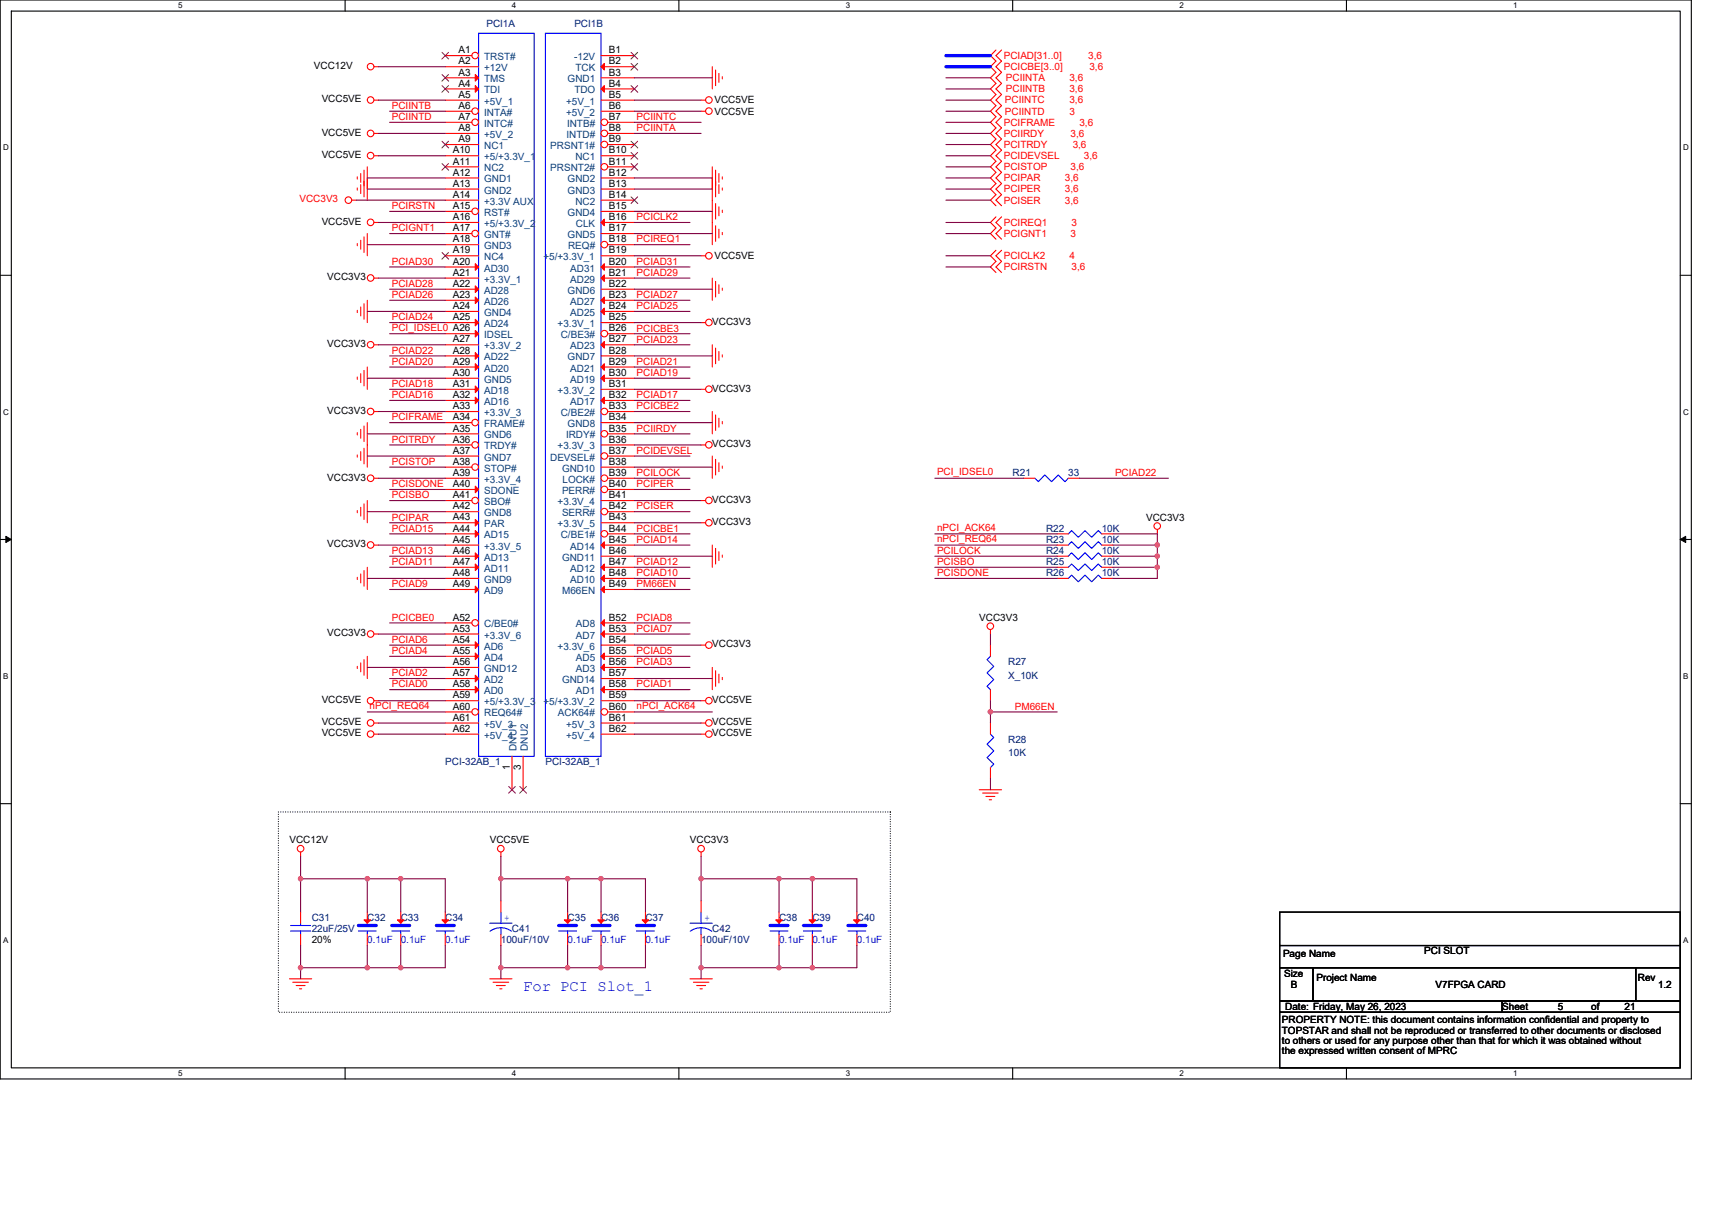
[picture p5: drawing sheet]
<svg xmlns="http://www.w3.org/2000/svg" width="297mm" height="210mm" viewBox="0 0 297 210" stroke-linecap="round" stroke-linejoin="round" font-family="sans-serif">
<defs><g id="words">
<text font-size="2.7" fill="#00f" x="90.8" y="172">For PCI Slot_1</text>
<g font-size="1.7" fill="#000080">
<text x="84.4" y="4.6">PCI1A</text>
<text x="99.6" y="4.6">PCI1B</text>
<text x="175.7" y="82.6">R21</text>
<text x="185.4" y="82.6">33</text>
<text x="181.5" y="94.2">R23</text>
<text x="181.5" y="92.3">R22</text>
<text x="191.2" y="94.2">10K</text>
<text x="191.2" y="92.3">10K</text>
<text x="181.5" y="96.1">R24</text>
<text x="181.5" y="100">R26</text>
<text x="181.5" y="98.1">R25</text>
<text x="191.2" y="96.1">10K</text>
<text x="191.2" y="100">10K</text>
<text x="191.2" y="98.1">10K</text>
<text x="174.9" y="115.4">R27</text>
<text x="174.9" y="117.8">X_10K</text>
<text x="174.9" y="128.9">R28</text>
<text x="174.9" y="131.3">10K</text>
<text x="77.3" y="132.8">PCI-32AB_1</text>
<text x="94.6" y="132.8">PCI-32AB_1</text>
<text x="54.1" y="159.8">C31</text>
<text x="54.1" y="161.8">22uF/25V</text>
<text x="63.7" y="159.8">C32</text>
<text x="69.5" y="159.8">C33</text>
<text x="77.3" y="159.8">C34</text>
<text x="88.8" y="161.8">C41</text>
<text x="98.5" y="159.8">C35</text>
<text x="104.3" y="159.8">C36</text>
<text x="112" y="159.8">C37</text>
<text x="123.6" y="161.8">C42</text>
<text x="135.2" y="159.8">C38</text>
<text x="140.9" y="159.8">C39</text>
<text x="148.7" y="159.8">C40</text>
<text x="86.9" y="163.7">100uF/10V</text>
<text x="121.6" y="163.7">100uF/10V</text>
</g>
<g font-size="1.7">
<text x="54.5" y="12">VCC12V</text>
<text x="79.5" y="9.2">A1</text>
<text x="79.5" y="11.2">A2</text>
<text x="105.6" y="9.2">B1</text>
<text x="105.6" y="11.2">B2</text>
<text x="55.8" y="17.8">VCC5VE</text>
<text x="79.5" y="13.1">A3</text>
<text x="79.5" y="15">A4</text>
<text x="79.5" y="17">A5</text>
<text x="105.6" y="13.1">B3</text>
<text x="105.6" y="17">B5</text>
<text x="105.6" y="15">B4</text>
<text x="124" y="17.9">VCC5VE</text>
<text x="55.8" y="23.5">VCC5VE</text>
<text x="79.5" y="18.9">A6</text>
<text x="79.5" y="20.8">A7</text>
<text x="79.5" y="22.8">A8</text>
<text x="105.6" y="20.8">B7</text>
<text x="105.6" y="18.9">B6</text>
<text x="105.6" y="22.8">B8</text>
<text x="124" y="19.9">VCC5VE</text>
<text x="55.8" y="27.4">VCC5VE</text>
<text x="78.6" y="26.6">A10</text>
<text x="78.6" y="28.6">A11</text>
<text x="79.5" y="24.7">A9</text>
<text x="105.6" y="24.7">B9</text>
<text x="105.6" y="28.6">B11</text>
<text x="105.6" y="26.6">B10</text>
<text x="78.6" y="30.5">A12</text>
<text x="78.6" y="32.4">A13</text>
<text x="78.6" y="34.3">A14</text>
<text x="105.6" y="30.5">B12</text>
<text x="105.6" y="32.4">B13</text>
<text x="105.6" y="34.3">B14</text>
<text x="55.8" y="39">VCC5VE</text>
<text x="78.6" y="36.3">A15</text>
<text x="78.6" y="40.1">A17</text>
<text x="78.6" y="38.2">A16</text>
<text x="105.6" y="38.2">B16</text>
<text x="105.6" y="36.3">B15</text>
<text x="105.6" y="40.1">B17</text>
<text x="78.6" y="45.9">A20</text>
<text x="78.6" y="47.9">A21</text>
<text x="78.6" y="42.1">A18</text>
<text x="78.6" y="44">A19</text>
<text x="105.6" y="44">B19</text>
<text x="105.6" y="42.1">B18</text>
<text x="105.6" y="45.9">B20</text>
<text x="105.6" y="47.9">B21</text>
<text x="124" y="45">VCC5VE</text>
<text x="56.8" y="48.6">VCC3V3</text>
<text x="78.6" y="49.8">A22</text>
<text x="78.6" y="51.7">A23</text>
<text x="78.6" y="53.6">A24</text>
<text x="105.6" y="49.8">B22</text>
<text x="105.6" y="51.7">B23</text>
<text x="105.6" y="53.6">B24</text>
<text x="78.6" y="55.6">A25</text>
<text x="78.6" y="59.4">A27</text>
<text x="105.6" y="57.5">B26</text>
<text x="105.6" y="55.6">B25</text>
<text x="105.6" y="59.4">B27</text>
<text x="123.6" y="56.4">VCC3V3</text>
<text x="56.8" y="60.2">VCC3V3</text>
<text x="78.6" y="61.4">A28</text>
<text x="78.6" y="63.3">A29</text>
<text x="78.6" y="65.2">A30</text>
<text x="105.6" y="61.4">B28</text>
<text x="105.6" y="63.3">B29</text>
<text x="105.6" y="65.2">B30</text>
<text x="56.8" y="71.8">VCC3V3</text>
<text x="78.6" y="69.1">A32</text>
<text x="78.6" y="71">A33</text>
<text x="78.6" y="67.2">A31</text>
<text x="105.6" y="71">B33</text>
<text x="105.6" y="67.2">B31</text>
<text x="105.6" y="69.1">B32</text>
<text x="123.6" y="67.9">VCC3V3</text>
<text x="78.6" y="72.9">A34</text>
<text x="78.6" y="76.8">A36</text>
<text x="78.6" y="74.9">A35</text>
<text x="105.6" y="74.9">B35</text>
<text x="105.6" y="72.9">B34</text>
<text x="105.6" y="76.8">B36</text>
<text x="123.6" y="77.6">VCC3V3</text>
<text x="56.8" y="83.4">VCC3V3</text>
<text x="78.6" y="80.7">A38</text>
<text x="78.6" y="78.7">A37</text>
<text x="78.6" y="82.6">A39</text>
<text x="105.6" y="82.6">B39</text>
<text x="105.6" y="80.7">B38</text>
<text x="105.6" y="78.7">B37</text>
<text x="78.6" y="84.5">A40</text>
<text x="78.6" y="86.5">A41</text>
<text x="78.6" y="88.4">A42</text>
<text x="105.6" y="86.5">B41</text>
<text x="105.6" y="84.5">B40</text>
<text x="105.6" y="88.4">B42</text>
<text x="123.6" y="87.2">VCC3V3</text>
<text x="56.8" y="95">VCC3V3</text>
<text x="78.6" y="90.3">A43</text>
<text x="78.6" y="92.2">A44</text>
<text x="78.6" y="94.2">A45</text>
<text x="105.6" y="92.2">B44</text>
<text x="105.6" y="90.3">B43</text>
<text x="105.6" y="94.2">B45</text>
<text x="123.6" y="91.1">VCC3V3</text>
<text x="198.9" y="90.3">VCC3V3</text>
<text x="78.6" y="96.1">A46</text>
<text x="78.6" y="98">A47</text>
<text x="78.6" y="101.9">A49</text>
<text x="78.6" y="100">A48</text>
<text x="105.6" y="101.9">B49</text>
<text x="105.6" y="98">B47</text>
<text x="105.6" y="100">B48</text>
<text x="105.6" y="96.1">B46</text>
<text x="78.6" y="107.7">A52</text>
<text x="105.6" y="107.7">B52</text>
<text x="169.9" y="107.7">VCC3V3</text>
<text x="56.8" y="110.4">VCC3V3</text>
<text x="78.6" y="111.5">A54</text>
<text x="78.6" y="113.5">A55</text>
<text x="78.6" y="109.6">A53</text>
<text x="105.6" y="109.6">B53</text>
<text x="105.6" y="113.5">B55</text>
<text x="105.6" y="111.5">B54</text>
<text x="123.6" y="112.4">VCC3V3</text>
<text x="78.6" y="117.3">A57</text>
<text x="78.6" y="119.3">A58</text>
<text x="78.6" y="115.4">A56</text>
<text x="105.6" y="115.4">B56</text>
<text x="105.6" y="119.3">B58</text>
<text x="105.6" y="117.3">B57</text>
<text x="55.8" y="125.9">VCC5VE</text>
<text x="55.8" y="122">VCC5VE</text>
<text x="78.6" y="123.1">A60</text>
<text x="78.6" y="121.2">A59</text>
<text x="78.6" y="125.1">A61</text>
<text x="105.6" y="125.1">B61</text>
<text x="105.6" y="123.1">B60</text>
<text x="105.6" y="121.2">B59</text>
<text x="123.6" y="125.9">VCC5VE</text>
<text x="123.6" y="122">VCC5VE</text>
<text x="55.8" y="127.8">VCC5VE</text>
<text x="78.6" y="127">A62</text>
<text x="105.6" y="127">B62</text>
<text x="123.6" y="127.8">VCC5VE</text>
<text x="88.4" y="133.6" transform="rotate(-90 88.4 133.6)">1</text>
<text x="90.4" y="133.6" transform="rotate(-90 90.4 133.6)">3</text>
<text x="50.2" y="146.3">VCC12V</text>
<text x="85" y="146.3">VCC5VE</text>
<text x="119.7" y="146.3">VCC3V3</text>
<text x="54.1" y="163.7">20%</text>
<text x="222.6" y="166">Page Name</text>
<text x="247.1" y="165.6">PCI SLOT</text>
<text x="222.8" y="169.5">Size</text>
<text x="224" y="171.4">B</text>
<text x="228.4" y="170.3">Project Name</text>
<text x="249.1" y="171.4">V7FPGA CARD</text>
<text x="284.2" y="170.3">Rev</text>
<text x="287.7" y="171.4">1.2</text>
<text x="222.4" y="177.6">PROPERTY NOTE: this document contains information confidential and property to</text>
<text x="222.4" y="179.4">TOPSTAR and shall not be reproduced or transferred to other documents or disclosed</text>
<text x="223" y="175.3">Date: Friday, May 26, 2023</text>
<text x="260.6" y="175.3">Sheet</text>
<text x="270.3" y="175.3">5</text>
<text x="276.1" y="175.3">of</text>
<text x="281.9" y="175.3">21</text>
<text x="222.4" y="181.2">to others or used for any purpose other than that for which it was obtained without</text>
<text x="222.4" y="183">the expressed written consent of MPRC</text>
</g>
<g font-size="1.7" fill="#004080">
<text x="84" y="10.4">TRST#</text>
<text x="99.6" y="10.4">-12V</text>
<text x="84" y="14.3">TMS</text>
<text x="84" y="16.2">TDI</text>
<text x="84" y="12.4">+12V</text>
<text x="98.5" y="14.3">GND1</text>
<text x="99.6" y="16.2">TDO</text>
<text x="99.8" y="12.4">TCK</text>
<text x="84" y="20.1">INTA#</text>
<text x="84" y="22">INTC#</text>
<text x="84" y="18.2">+5V_1</text>
<text x="84" y="23.9">+5V_2</text>
<text x="98.2" y="18.2">+5V_1</text>
<text x="98.2" y="20.1">+5V_2</text>
<text x="98.3" y="23.9">INTD#</text>
<text x="98.4" y="22">INTB#</text>
<text x="84" y="25.9">NC1</text>
<text x="84" y="27.8">+5/+3.3V_1</text>
<text x="84" y="29.7">NC2</text>
<text x="95.5" y="25.9">PRSNT1#</text>
<text x="95.5" y="29.7">PRSNT2#</text>
<text x="99.8" y="27.8">NC1</text>
<text x="84" y="31.7">GND1</text>
<text x="84" y="33.6">GND2</text>
<text x="84" y="35.5">+3.3V AUX</text>
<text x="98.5" y="31.7">GND2</text>
<text x="98.5" y="33.6">GND3</text>
<text x="99.8" y="35.5">NC2</text>
<text x="84" y="37.5">RST#</text>
<text x="84" y="41.3">GNT#</text>
<text x="84" y="39.4">+5/+3.3V_2</text>
<text x="98.5" y="37.5">GND4</text>
<text x="98.5" y="41.3">GND5</text>
<text x="99.9" y="39.4">CLK</text>
<text x="84" y="47.1">AD30</text>
<text x="84" y="43.2">GND3</text>
<text x="84" y="45.2">NC4</text>
<text x="94.3" y="45.2">+5/+3.3V_1</text>
<text x="98.6" y="43.2">REQ#</text>
<text x="99" y="47.1">AD31</text>
<text x="84" y="51">AD28</text>
<text x="84" y="52.9">AD26</text>
<text x="84" y="49">+3.3V_1</text>
<text x="98.5" y="51">GND6</text>
<text x="99" y="49">AD29</text>
<text x="99" y="52.9">AD27</text>
<text x="84" y="56.8">AD24</text>
<text x="84" y="58.7">IDSEL</text>
<text x="84" y="54.8">GND4</text>
<text x="96.7" y="56.8">+3.3V_1</text>
<text x="97.3" y="58.7">C/BE3#</text>
<text x="99" y="54.8">AD25</text>
<text x="84" y="62.5">AD22</text>
<text x="84" y="64.5">AD20</text>
<text x="84" y="60.6">+3.3V_2</text>
<text x="98.5" y="62.5">GND7</text>
<text x="99" y="60.6">AD23</text>
<text x="99" y="64.5">AD21</text>
<text x="84" y="70.3">AD16</text>
<text x="84" y="68.3">AD18</text>
<text x="84" y="66.4">GND5</text>
<text x="96.7" y="68.3">+3.3V_2</text>
<text x="99" y="66.4">AD19</text>
<text x="99" y="70.3">AD17</text>
<text x="84" y="74.1">FRAME#</text>
<text x="84" y="78">TRDY#</text>
<text x="84" y="72.2">+3.3V_3</text>
<text x="84" y="76.1">GND6</text>
<text x="96.7" y="78">+3.3V_3</text>
<text x="97.3" y="72.2">C/BE2#</text>
<text x="98.2" y="76.1">IRDY#</text>
<text x="98.5" y="74.1">GND8</text>
<text x="84" y="81.9">STOP#</text>
<text x="84" y="79.9">GND7</text>
<text x="84" y="83.8">+3.3V_4</text>
<text x="95.5" y="79.9">DEVSEL#</text>
<text x="97.5" y="81.9">GND10</text>
<text x="97.6" y="83.8">LOCK#</text>
<text x="84" y="85.7">SDONE</text>
<text x="84" y="87.7">SBO#</text>
<text x="84" y="89.6">GND8</text>
<text x="96.7" y="87.7">+3.3V_4</text>
<text x="97.5" y="85.7">PERR#</text>
<text x="97.5" y="89.6">SERR#</text>
<text x="84" y="91.5">PAR</text>
<text x="84" y="93.4">AD15</text>
<text x="84" y="95.4">+3.3V_5</text>
<text x="96.7" y="91.5">+3.3V_5</text>
<text x="97.3" y="93.4">C/BE1#</text>
<text x="99" y="95.4">AD14</text>
<text x="84" y="97.3">AD13</text>
<text x="84" y="99.2">AD11</text>
<text x="84" y="101.2">GND9</text>
<text x="97.5" y="97.3">GND11</text>
<text x="99" y="99.2">AD12</text>
<text x="99" y="101.2">AD10</text>
<text x="84" y="103.1">AD9</text>
<text x="97.5" y="103.1">M66EN</text>
<text x="84" y="108.9">C/BE0#</text>
<text x="84" y="112.7">AD6</text>
<text x="84" y="110.8">+3.3V_6</text>
<text x="96.7" y="112.7">+3.3V_6</text>
<text x="99.9" y="108.9">AD8</text>
<text x="99.9" y="110.8">AD7</text>
<text x="84" y="114.7">AD4</text>
<text x="84" y="118.5">AD2</text>
<text x="84" y="116.6">GND12</text>
<text x="97.5" y="118.5">GND14</text>
<text x="99.9" y="114.7">AD5</text>
<text x="99.9" y="116.6">AD3</text>
<text x="84" y="120.5">AD0</text>
<text x="84" y="124.3">REQ64#</text>
<text x="84" y="122.4">+5/+3.3V_3</text>
<text x="94.3" y="122.4">+5/+3.3V_2</text>
<text x="96.8" y="124.3">ACK64#</text>
<text x="99.9" y="120.5">AD1</text>
<text x="84" y="126.3">+5V_3</text>
<text x="84" y="128.2">+5V_4</text>
<text x="89.6" y="130.3" transform="rotate(-90 89.6 130.3)">DNU1</text>
<text x="91.6" y="130.3" transform="rotate(-90 91.6 130.3)">DNU2</text>
<text x="98.2" y="126.3">+5V_3</text>
<text x="98.2" y="128.2">+5V_4</text>
</g>
<g font-size="1.7" fill="#f00">
<text x="174.2" y="10.2">PCIAD[31..0]</text>
<text x="188.8" y="10.2">3,6</text>
<text x="174.2" y="12.1">PCICBE[3..0]</text>
<text x="174.3" y="17.9">PCIINTC</text>
<text x="174.5" y="16">PCIINTB</text>
<text x="174.5" y="14.1">PCIINTA</text>
<text x="185.5" y="17.9">3,6</text>
<text x="185.5" y="16">3,6</text>
<text x="185.5" y="14.1">3,6</text>
<text x="189" y="12.1">3,6</text>
<text x="68" y="20.8">PCIINTD</text>
<text x="68" y="18.9">PCIINTB</text>
<text x="110.4" y="20.8">PCIINTC</text>
<text x="110.4" y="22.8">PCIINTA</text>
<text x="174.2" y="23.7">PCIIRDY</text>
<text x="174.2" y="21.8">PCIFRAME</text>
<text x="174.3" y="19.9">PCIINTD</text>
<text x="185.5" y="19.9">3</text>
<text x="185.7" y="23.7">3,6</text>
<text x="187.3" y="21.8">3,6</text>
<text x="174.2" y="25.7">PCITRDY</text>
<text x="174.2" y="27.6">PCIDEVSEL</text>
<text x="174.2" y="29.5">PCISTOP</text>
<text x="185.7" y="29.5">3,6</text>
<text x="186.1" y="25.7">3,6</text>
<text x="188.1" y="27.6">3,6</text>
<text x="52" y="35.1">VCC3V3</text>
<text x="174.2" y="31.5">PCIPAR</text>
<text x="174.2" y="33.4">PCIPER</text>
<text x="174.2" y="35.3">PCISER</text>
<text x="184.8" y="31.5">3,6</text>
<text x="184.8" y="33.4">3,6</text>
<text x="184.8" y="35.3">3,6</text>
<text x="68" y="36.3">PCIRSTN</text>
<text x="68" y="40.2">PCIGNT1</text>
<text x="110.4" y="38.2">PCICLK2</text>
<text x="174.2" y="39.2">PCIREQ1</text>
<text x="174.2" y="41.1">PCIGNT1</text>
<text x="185.7" y="41.1">3</text>
<text x="185.9" y="39.2">3</text>
<text x="68" y="46">PCIAD30</text>
<text x="110.4" y="42.1">PCIREQ1</text>
<text x="110.4" y="46">PCIAD31</text>
<text x="110.4" y="47.9">PCIAD29</text>
<text x="174.2" y="45">PCICLK2</text>
<text x="174.2" y="46.9">PCIRSTN</text>
<text x="185.5" y="45">4</text>
<text x="185.9" y="46.9">3,6</text>
<text x="68" y="49.8">PCIAD28</text>
<text x="68" y="51.7">PCIAD26</text>
<text x="110.4" y="51.7">PCIAD27</text>
<text x="110.4" y="53.7">PCIAD25</text>
<text x="68" y="55.6">PCIAD24</text>
<text x="68" y="57.4">PCI_IDSEL0 A26</text>
<text x="110.4" y="57.5">PCICBE3</text>
<text x="110.4" y="59.5">PCIAD23</text>
<text x="68" y="61.4">PCIAD22</text>
<text x="68" y="63.3">PCIAD20</text>
<text x="110.4" y="65.3">PCIAD19</text>
<text x="110.4" y="63.3">PCIAD21</text>
<text x="68" y="67.2">PCIAD18</text>
<text x="68" y="69.1">PCIAD16</text>
<text x="110.4" y="69.1">PCIAD17</text>
<text x="110.4" y="71">PCICBE2</text>
<text x="68" y="76.8">PCITRDY</text>
<text x="68" y="73">PCIFRAME</text>
<text x="110.4" y="74.9">PCIIRDY</text>
<text x="68" y="80.7">PCISTOP</text>
<text x="110.4" y="78.8">PCIDEVSEL</text>
<text x="110.4" y="82.6">PCILOCK</text>
<text x="162.6" y="82.5">PCI_IDSEL0</text>
<text x="193.5" y="82.6">PCIAD22</text>
<text x="68" y="84.6">PCISDONE</text>
<text x="68" y="86.5">PCISBO</text>
<text x="110.4" y="84.6">PCIPER</text>
<text x="110.4" y="88.4">PCISER</text>
<text x="68" y="90.3">PCIPAR</text>
<text x="68" y="92.3">PCIAD15</text>
<text x="110.4" y="94.2">PCIAD14</text>
<text x="110.4" y="92.3">PCICBE1</text>
<text x="162.6" y="94.1">nPCI_REQ64</text>
<text x="162.6" y="92.2">nPCI_ACK64</text>
<text x="68" y="98.1">PCIAD11</text>
<text x="68" y="101.9">PCIAD9</text>
<text x="68" y="96.1">PCIAD13</text>
<text x="110.4" y="98.1">PCIAD12</text>
<text x="110.4" y="100">PCIAD10</text>
<text x="110.4" y="101.9">PM66EN</text>
<text x="162.6" y="96.1">PCILOCK</text>
<text x="162.6" y="98.1">PCISBO</text>
<text x="162.6" y="100">PCISDONE</text>
<text x="68" y="107.7">PCICBE0</text>
<text x="110.4" y="107.7">PCIAD8</text>
<text x="68" y="111.6">PCIAD6</text>
<text x="68" y="113.5">PCIAD4</text>
<text x="110.4" y="109.6">PCIAD7</text>
<text x="110.4" y="113.5">PCIAD5</text>
<text x="68" y="117.4">PCIAD2</text>
<text x="68" y="119.3">PCIAD0</text>
<text x="110.4" y="115.4">PCIAD3</text>
<text x="110.4" y="119.3">PCIAD1</text>
<text x="64.1" y="123.1">nPCI_REQ64</text>
<text x="110.4" y="123.1">nPCI_ACK64</text>
<text x="176.1" y="123.2">PM66EN</text>
</g>
<g font-size="1.7" fill="#00f">
<text x="87.5" y="159.9">+</text>
<text x="122.2" y="159.9">+</text>
<text x="63.7" y="163.7">0.1uF</text>
<text x="69.5" y="163.7">0.1uF</text>
<text x="77.3" y="163.7">0.1uF</text>
<text x="98.5" y="163.7">0.1uF</text>
<text x="104.3" y="163.7">0.1uF</text>
<text x="112" y="163.7">0.1uF</text>
<text x="135.2" y="163.7">0.1uF</text>
<text x="140.9" y="163.7">0.1uF</text>
<text x="148.7" y="163.7">0.1uF</text>
</g>
<g font-size="1.4">
<text x="30.9" y="1.5">5</text>
<text x="88.8" y="1.5">4</text>
<text x="146.7" y="1.5">3</text>
<text x="204.7" y="1.5">2</text>
<text x="262.6" y="1.5">1</text>
<text x=".5" y="26.1">D</text>
<text x="292" y="26.1">D</text>
<text x=".5" y="71.9">C</text>
<text x="292" y="71.9">C</text>
<text x=".5" y="117.8">B</text>
<text x="292" y="117.8">B</text>
<text x=".5" y="163.6">A</text>
<text x="292" y="163.6">A</text>
<text x="30.9" y="186.8">5</text>
<text x="88.8" y="186.8">4</text>
<text x="146.7" y="186.8">3</text>
<text x="204.7" y="186.8">2</text>
<text x="262.6" y="186.8">1</text>
</g>
</g></defs>
<path d="M0 0h293.5v187.2h-293.5zM2 1.9h289.5v183.4h-289.5z" fill="none" stroke="#000" stroke-width=".19"/>
<g fill="#fff">
<path d="M30.9 .2h.8v1.6h-.8z"/>
<path d="M30.9 185.5h.8v1.6h-.8z"/>
</g>
<path d="M59.9 0v1.9M59.9 185.3v1.9" fill="none" stroke="#000" stroke-width=".19"/>
<g fill="#fff">
<path d="M88.8 .2h.8v1.6h-.8z"/>
<path d="M88.8 185.5h.8v1.6h-.8z"/>
</g>
<path d="M117.8 0v1.9M117.8 185.3v1.9" fill="none" stroke="#000" stroke-width=".19"/>
<g fill="#fff">
<path d="M146.7 .2h.8v1.6h-.8z"/>
<path d="M146.7 185.5h.8v1.6h-.8z"/>
</g>
<path d="M175.7 0v1.9M175.7 185.3v1.9" fill="none" stroke="#000" stroke-width=".19"/>
<g fill="#fff">
<path d="M204.7 .2h.7v1.6h-.7z"/>
<path d="M204.7 185.5h.7v1.6h-.7z"/>
</g>
<path d="M233.6 0v1.9M233.6 185.3v1.9" fill="none" stroke="#000" stroke-width=".19"/>
<g fill="#fff">
<path d="M262.6 .2h.7v1.6h-.7z"/>
<path d="M262.6 185.5h.7v1.6h-.7z"/>
<path d="M.5 24.8h1v1.6h-1z"/>
<path d="M292 24.8h1v1.6h-1z"/>
<path d="M.5 70.7h1v1.5h-1z"/>
<path d="M292 70.7h1v1.5h-1z"/>
</g>
<path d="M0 47.8h2M291.5 47.8h2" fill="none" stroke="#000" stroke-width=".19"/>
<g fill="#fff">
<path d="M.5 116.5h.9v1.6h-.9z"/>
<path d="M292 116.5h.9v1.6h-.9z"/>
</g>
<path d="M0 93.6h2M291.5 93.6h2" fill="none" stroke="#000" stroke-width=".19"/>
<path d="M1 93.1l1 .5-1 .5zM291.5 93.6l1-.5v1z" fill="#000" stroke="#000" stroke-width=".17"/>
<g fill="#fff">
<path d="M.5 162.4h.9v1.5h-.9z"/>
<path d="M292 162.4h.9v1.5h-.9z"/>
</g>
<path d="M0 139.5h2M291.5 139.5h2M222 158.3h69.5v5.8h-69.5zM222 164.1h69.5v3.8h-69.5zM222 175.7h69.5v9.6h-69.5zM222 167.9h5.8v5.8h-5.8zM222 173.7h38.6v2h-38.6zM227.8 167.9h56v5.8h-56zM260.6 173.7h30.9v2h-30.9zM283.8 167.9h7.7v5.8h-7.7z" fill="none" stroke="#000" stroke-width=".19"/>
<path d="M48.3 140.9h106.2v34.8h-106.2z" fill="none" stroke="#000" stroke-width=".19" stroke-dasharray="0 .4"/>
<g fill="none" stroke="#f00" stroke-width=".19">
<path d="M64.9 11.6h.8M64.9 17.4h.8M121.6 17.4h.8M121.6 19.3h.8M123.6 11.6v3.8M124.2 12.1v2.8M124.7 12.7v1.6M125.3 13.3v.4M172.8 8.7l-1 1 1 .9-1 1 1 1-1 .9 1 1-1 .9 1 1-1 1 1 .9-1 1 1 1-1 .9 1 1-1 1 1 .9-1 1 1 1-1 .9 1 1-1 1 1 .9-1 1 1 1-1 .9 1 1-1 .9 1 1M173.8 8.7l-1 1 1 .9-1 1 1 1-1 .9 1 1-1 .9 1 1-1 1 1 .9-1 1 1 1-1 .9 1 1-1 1 1 .9-1 1 1 1-1 .9 1 1-1 1 1 .9-1 1 1 1-1 .9 1 1-1 .9 1 1M61 34.7h.8M62 32.6v.4"/>
<path d="M62 30.7v.4M62.6 32v1.6M62.6 30.1v1.5M63.2 31.5v2.7M63.2 29.5v2.7M63.7 30.9v3.8M63.7 29v3.8M64.9 27h.8M64.9 38.6h.8M64.9 23.2h.8M123.6 30.9v11.6M123.6 29v3.8"/>
<path d="M124.2 31.5v2.7M124.2 39.2v2.7M124.2 29.5v2.7M124.2 35.3v2.7M124.7 32v1.6M124.7 39.8v1.5M124.7 30.1v1.5M124.7 35.9v1.5M125.3 32.6v.4M125.3 30.7v.4M125.3 36.5v.4M172.8 37.6l-1 1 1 1-1 .9 1 1"/>
<path d="M173.8 37.6l-1 1 1 1-1 .9 1 1M62 42.3v.4M62 53.8v.5M62.6 41.7v1.5M62.6 53.3v1.5M63.2 41.1v2.7M63.2 52.7v2.7M63.7 40.5v3.9M63.7 52.1v3.9M64.9 48.3h.8M64.9 59.8h.8M77.3 46.3h5.7"/>
<path d="M121.6 56h.8M121.6 44.4h.8M123.6 48.3v3.8M123.6 59.8v3.9M124.2 48.8v2.7M124.7 49.4v1.5M125.3 40.3v.4M125.3 50v.4M172.8 43.4l-1 1 1 1-1 .9 1 1M173.8 43.4l-1 1 1 1-1 .9 1 1M62 79v.3M62 75.1v.4"/>
<path d="M62 65.4v.4M62.6 78.4v1.5M62.6 74.5v1.6M62.6 64.9v1.5M63.2 77.8v2.7M63.2 73.9v2.7M63.2 64.3v2.7M63.7 73.3v7.8M63.7 63.7v3.9M64.9 71.4h.8M77.3 69.5h5.7M121.6 77.2h.8"/>
<path d="M121.6 67.6h.8M123.6 71.4v3.9M123.6 79.1v3.9M124.2 72v2.7M124.2 79.7v2.7M124.2 60.4v2.7M124.7 72.6v1.5M124.7 61v1.5M125.3 73.2v.4M125.3 61.6v.4M62 88.6v.4M62.6 88v1.6"/>
<path d="M62.6 99.6v1.6M63.2 87.4v2.7M63.2 99v2.7M63.7 86.9v3.8M63.7 98.4v3.9M64.9 83h.8M64.9 94.6h.8M121.6 90.7h.8M121.6 86.9h.8M123.6 94.6v3.8M124.2 95.2v2.7M124.7 80.3v1.6"/>
<path d="M124.7 95.7v1.6M125.3 80.9v.4M125.3 96.3v.4M177.6 83h2M183.4 94.6h2M185.4 83h1.9M191.2 94.6h1.9M200.8 91.9v.7M62 115.6v.4M62 100.2v.4M62.6 115v1.6M63.2 114.5v2.7"/>
<path d="M63.7 113.9v3.9M64.9 110h.8M121.6 112h.8M123.6 115.8v3.9M124.2 116.4v2.7M124.7 117v1.5M125.3 117.6v.3M171.8 109.3v.7M64.9 121.6h.8M64.9 127.4h.8M64.9 125.5h.8M121.6 127.4h.8"/>
<path d="M121.6 121.6h.8M121.6 125.5h.8M169.9 137.1h3.9M170.5 137.6h2.7M171.1 138.2h1.5M171.6 138.8h.4M52.2 147.9v.7M69.5 158.3v1.9M86.9 147.9v.7M121.6 147.9v.7M135.2 158.3v1.9M148.7 158.3v1.9"/>
<path d="M50.2 169.9h3.9M50.8 170.5h2.7M51.4 171h1.5M52 171.6h.3M69.5 162.2v1.9M85 169.9h3.8M85.6 170.5h2.7M86.1 171h1.6M86.7 171.6h.4M119.7 169.9h3.9M120.3 170.5h2.7M120.9 171h1.5"/>
<path d="M121.5 171.6h.4M135.2 162.2v1.9M148.7 162.2v1.9"/>
<circle cx="64.3" cy="17.4" r=".57"/>
<circle cx="64.3" cy="11.6" r=".57"/>
<circle cx="123" cy="17.4" r=".57"/>
<circle cx="123" cy="19.3" r=".57"/>
<circle cx="60.4" cy="34.7" r=".57"/>
<circle cx="64.3" cy="27" r=".57"/>
<circle cx="64.3" cy="38.6" r=".57"/>
<circle cx="64.3" cy="23.2" r=".57"/>
<circle cx="64.3" cy="48.2" r=".57"/>
<circle cx="64.3" cy="59.8" r=".57"/>
<circle cx="123" cy="56" r=".57"/>
<circle cx="123" cy="44.4" r=".57"/>
<circle cx="64.3" cy="71.4" r=".57"/>
<circle cx="123" cy="77.2" r=".57"/>
<circle cx="123" cy="67.5" r=".57"/>
<circle cx="64.3" cy="83" r=".57"/>
<circle cx="64.3" cy="94.6" r=".57"/>
<circle cx="123" cy="90.7" r=".57"/>
<circle cx="123" cy="86.8" r=".57"/>
<circle cx="200.8" cy="91.3" r=".57"/>
<circle cx="64.3" cy="110" r=".57"/>
<circle cx="123" cy="111.9" r=".57"/>
<circle cx="171.8" cy="108.7" r=".57"/>
<circle cx="64.3" cy="121.6" r=".57"/>
<circle cx="64.3" cy="125.5" r=".57"/>
<circle cx="64.3" cy="127.4" r=".57"/>
<circle cx="123" cy="121.6" r=".57"/>
<circle cx="123" cy="125.5" r=".57"/>
<circle cx="123" cy="127.4" r=".57"/>
<circle cx="52.2" cy="147.3" r=".57"/>
<circle cx="86.9" cy="147.3" r=".57"/>
<circle cx="121.6" cy="147.3" r=".57"/>
</g>
<path d="M83 5.8h9.7v125.5h-9.7zM179.6 83l.5 .6 1.2-1.2 1.2 1.2 1.1-1.2 1.2 1.2 .6-.6M185.4 94.6l.5-.6 1.2 1.2 1.2-1.2 1.1 1.2 1.2-1.2 .6 .6M68 161.6h3.1M69.5 160.2v.4M69.5 161.6v.6M133.6 161.6h3.1M135.2 160.2v.4M135.2 161.6v.6M147.1 161.6h3.1M148.7 160.2v.4M148.7 161.6v.6" fill="none" stroke="#00f" stroke-width=".19"/>
<path d="M68 160.6h3.1M133.6 160.6h3.1M147.1 160.6h3.1" fill="none" stroke="#00f" stroke-width=".57"/>
<g fill="#f00" stroke="#f00" stroke-width=".19">
<path d="M148.1 159.6h1.1l-.5 .6z"/>
<path d="M69 159.6h1.1l-.6 .6z"/>
<path d="M134.6 159.6h1.1l-.5 .6z"/>
<path d="M82.5 68.9l.5 .6-.5 .6z"/>
<path d="M82.5 45.8l.5 .5-.5 .6z"/>
</g>
<circle cx="82.4" cy="73.3" r=".57" fill="#fff" stroke="#f00" stroke-width=".19"/>
<path d="M77.3 25.1h5.7M77.3 73.3h4.6" fill="none" stroke="#f00" stroke-width=".19"/>
<path d="M76.7 24.5l1.1 1.2M77.8 24.5l-1.1 1.2" fill="none" stroke="#804000" stroke-width=".17"/>
<circle cx="82.4" cy="77.2" r=".57" fill="#fff" stroke="#f00" stroke-width=".19"/>
<path d="M77.3 50.2h5.7M77.3 77.2h4.6" fill="none" stroke="#f00" stroke-width=".19"/>
<path d="M82.5 49.6l.5 .6-.5 .6z" fill="#f00" stroke="#f00" stroke-width=".19"/>
<circle cx="82.4" cy="81.1" r=".57" fill="#fff" stroke="#f00" stroke-width=".19"/>
<path d="M77.3 81.1h4.6" fill="none" stroke="#f00" stroke-width=".19"/>
<circle cx="82.4" cy="9.6" r=".57" fill="#fff" stroke="#f00" stroke-width=".19"/>
<path d="M77.3 9.7h4.6M77.3 52.1h5.7M77.3 84.9h5.7" fill="none" stroke="#f00" stroke-width=".19"/>
<path d="M76.7 9.1l1.1 1.1M77.8 9.1l-1.1 1.1" fill="none" stroke="#804000" stroke-width=".17"/>
<g fill="#f00" stroke="#f00" stroke-width=".19">
<path d="M82.5 84.4l.5 .5-.5 .6z"/>
<path d="M82.5 51.5l.5 .6-.5 .6z"/>
</g>
<circle cx="82.4" cy="86.9" r=".57" fill="#fff" stroke="#f00" stroke-width=".19"/>
<g fill="none" stroke="#f00" stroke-width=".19">
<path d="M77.3 13.5h5.7M77.3 27h5.7M77.3 29h5.7M77.3 56h5.7M77.3 57.9h5.7M77.3 71.4h5.7M77.3 75.3h5.7M77.3 61.8h5.7M77.3 79.1h5.7M77.3 86.9h4.6M77.3 90.7h5.7M77.3 92.6h5.7"/>
<path d="M77.3 96.5h5.7M77.3 98.4h5.7M77.3 102.3h5.7"/>
</g>
<g fill="#f00" stroke="#f00" stroke-width=".19">
<path d="M82.5 90.1l.5 .6-.5 .6z"/>
<path d="M82.5 55.4l.5 .6-.5 .6z"/>
<path d="M82.5 92.1l.5 .5-.5 .6z"/>
<path d="M82.5 12.9l.5 .6-.5 .6z"/>
<path d="M82.5 95.9l.5 .6-.5 .6z"/>
<path d="M82.5 57.3l.5 .6-.5 .6z"/>
<path d="M82.5 97.9l.5 .5-.5 .6z"/>
<path d="M82.5 101.7l.5 .6-.5 .6z"/>
<path d="M82.5 61.2l.5 .6-.5 .5z"/>
</g>
<path d="M76.7 12.9l1.1 1.2M77.8 12.9l-1.1 1.2M76.7 28.4l1.1 1.1M77.8 28.4l-1.1 1.1" fill="none" stroke="#804000" stroke-width=".17"/>
<circle cx="82.4" cy="108.1" r=".57" fill="#fff" stroke="#f00" stroke-width=".19"/>
<g fill="none" stroke="#f00" stroke-width=".19">
<path d="M77.3 15.4h5.7M77.3 30.9h5.7M77.3 48.3h5.7M77.3 54h5.7M77.3 63.7h5.7M77.3 83h5.7M77.3 88.8h5.7M77.3 94.6h5.7M77.3 108.1h4.6M77.3 112h5.7M77.3 113.9h5.7M77.3 117.8h5.7"/>
<path d="M77.3 119.7h5.7"/>
</g>
<g fill="#f00" stroke="#f00" stroke-width=".19">
<path d="M82.5 111.4l.5 .6-.5 .5z"/>
<path d="M82.5 14.9l.5 .5-.5 .6z"/>
<path d="M82.5 113.3l.5 .6-.5 .6z"/>
<path d="M82.5 63.1l.5 .6-.5 .6z"/>
<path d="M82.5 117.2l.5 .6-.5 .5z"/>
<path d="M82.5 119.1l.5 .6-.5 .5z"/>
</g>
<path d="M76.7 14.9l1.1 1.1M77.8 14.9l-1.1 1.1" fill="none" stroke="#804000" stroke-width=".17"/>
<circle cx="82.4" cy="123.5" r=".57" fill="#fff" stroke="#f00" stroke-width=".19"/>
<path d="M77.3 67.6h5.7M77.3 100.4h5.7M77.3 123.5h4.6" fill="none" stroke="#f00" stroke-width=".19"/>
<path d="M82.5 67l.5 .6-.5 .5z" fill="#f00" stroke="#f00" stroke-width=".19"/>
<circle cx="82.4" cy="19.3" r=".57" fill="#fff" stroke="#f00" stroke-width=".19"/>
<path d="M77.3 19.3h4.6M77.3 32.8h5.7M77.3 59.8h5.7M77.3 110h5.7" fill="none" stroke="#f00" stroke-width=".19"/>
<circle cx="82.4" cy="21.2" r=".57" fill="#fff" stroke="#f00" stroke-width=".19"/>
<path d="M77.3 21.2h4.6" fill="none" stroke="#f00" stroke-width=".19"/>
<circle cx="82.4" cy="36.7" r=".57" fill="#fff" stroke="#f00" stroke-width=".19"/>
<path d="M77.3 36.7h4.6M77.3 115.8h5.7" fill="none" stroke="#f00" stroke-width=".19"/>
<circle cx="82.4" cy="40.5" r=".57" fill="#fff" stroke="#f00" stroke-width=".19"/>
<g fill="none" stroke="#f00" stroke-width=".19">
<path d="M77.3 11.6h5.7M77.3 17.4h5.7M104.3 11.6h5.8M104.3 15.4h5.8M77.3 23.2h5.7M77.3 34.7h5.7M77.3 38.6h5.7M77.3 40.5h4.6M77.3 42.5h5.7M77.3 44.4h5.7M77.3 65.6h5.7M171.8 119.7v1.9"/>
<path d="M171.8 112v1.9M77.3 121.6h5.7M77.3 125.5h5.7M77.3 127.4h5.7M88.8 131.3v5.8M90.8 131.3v5.8M86.9 156.4v1.9M86.9 162.2v1.9"/>
</g>
<path d="M109.5 11l1.2 1.2M109.5 14.9l1.2 1.1M110.6 11l-1.1 1.2M110.6 14.9l-1.1 1.1M76.7 43.8l1.1 1.2M77.8 43.8l-1.1 1.2M88.3 136.5l1.1 1.1M89.4 136.5l-1.2 1.1M90.2 136.5l1.2 1.1M91.3 136.5l-1.1 1.1" fill="none" stroke="#804000" stroke-width=".17"/>
<path d="M94.6 5.8h9.7v125.5h-9.7zM171.8 113.9l-.5 .6 1.1 1.1-1.1 1.2 1.1 1.1-1.1 1.2 .5 .6M86.9 158.3v1.9M85 160.2h3.8M85 161.6a3.1 3.1 0 0 1 3.7 0M86.9 161v1.2" fill="none" stroke="#00f" stroke-width=".19"/>
<g fill="#f00" stroke="#f00" stroke-width=".19">
<path d="M104.3 11.6l.6-.6v1.1z"/>
<path d="M104.3 15.4l.6-.5v1.1z"/>
</g>
<circle cx="104.9" cy="21.2" r=".57" fill="#fff" stroke="#f00" stroke-width=".19"/>
<path d="M105.4 21.2h4.7" fill="none" stroke="#f00" stroke-width=".19"/>
<circle cx="104.9" cy="23.1" r=".57" fill="#fff" stroke="#f00" stroke-width=".19"/>
<path d="M105.4 23.2h4.7" fill="none" stroke="#f00" stroke-width=".19"/>
<circle cx="104.9" cy="25.1" r=".57" fill="#fff" stroke="#f00" stroke-width=".19"/>
<path d="M105.4 25.1h4.7" fill="none" stroke="#f00" stroke-width=".19"/>
<path d="M109.5 24.5l1.2 1.2M110.6 24.5l-1.1 1.2" fill="none" stroke="#804000" stroke-width=".17"/>
<circle cx="104.9" cy="28.9" r=".57" fill="#fff" stroke="#f00" stroke-width=".19"/>
<path d="M104.3 38.6h5.8M105.4 29h4.7" fill="none" stroke="#f00" stroke-width=".19"/>
<path d="M109.5 28.4l1.2 1.1M110.6 28.4l-1.1 1.1" fill="none" stroke="#804000" stroke-width=".17"/>
<path d="M104.3 38.6l.6-.6v1.2z" fill="#f00" stroke="#f00" stroke-width=".19"/>
<circle cx="104.9" cy="42.4" r=".57" fill="#fff" stroke="#f00" stroke-width=".19"/>
<path d="M104.3 13.5h5.8M104.3 9.7h5.8M104.3 17.4h5.8M104.3 19.3h5.8M104.3 27h5.8M104.3 46.3h5.8M104.3 48.3h5.8M104.3 52.1h5.8M104.3 54h5.8M105.4 42.5h4.7" fill="none" stroke="#f00" stroke-width=".19"/>
<g fill="#f00" stroke="#f00" stroke-width=".19">
<path d="M104.3 46.3l.6-.5v1.1z"/>
<path d="M104.3 48.3l.6-.6v1.1z"/>
<path d="M104.3 52.1l.6-.6v1.2z"/>
<path d="M104.3 54l.6-.5v1.1z"/>
</g>
<path d="M109.5 9.1l1.2 1.1M110.6 9.1l-1.1 1.1M109.5 26.5l1.2 1.1M110.6 26.5l-1.1 1.1" fill="none" stroke="#804000" stroke-width=".17"/>
<circle cx="104.9" cy="57.9" r=".57" fill="#fff" stroke="#f00" stroke-width=".19"/>
<path d="M104.3 30.9h5.8M104.3 32.8h5.8M104.3 34.7h5.8M104.3 36.7h5.8M104.3 59.8h5.8M105.4 57.9h4.7M104.3 63.7h5.8M104.3 65.6h5.8M104.3 69.5h5.8" fill="none" stroke="#f00" stroke-width=".19"/>
<g fill="#f00" stroke="#f00" stroke-width=".19">
<path d="M104.3 59.8l.6-.5v1.1z"/>
<path d="M104.3 63.7l.6-.6v1.2z"/>
<path d="M104.3 65.6l.6-.5v1.1z"/>
<path d="M104.3 69.5l.6-.6v1.2z"/>
</g>
<path d="M109.5 34.2l1.2 1.1M110.6 34.2l-1.1 1.1" fill="none" stroke="#804000" stroke-width=".17"/>
<circle cx="104.9" cy="71.4" r=".57" fill="#fff" stroke="#f00" stroke-width=".19"/>
<path d="M105.4 71.4h4.7" fill="none" stroke="#f00" stroke-width=".19"/>
<circle cx="104.9" cy="75.3" r=".57" fill="#fff" stroke="#f00" stroke-width=".19"/>
<path d="M105.4 75.3h4.7" fill="none" stroke="#f00" stroke-width=".19"/>
<circle cx="104.9" cy="79.1" r=".57" fill="#fff" stroke="#f00" stroke-width=".19"/>
<path d="M105.4 79.1h4.7" fill="none" stroke="#f00" stroke-width=".19"/>
<circle cx="104.9" cy="83" r=".57" fill="#fff" stroke="#f00" stroke-width=".19"/>
<path d="M105.4 83h4.7" fill="none" stroke="#f00" stroke-width=".19"/>
<circle cx="104.9" cy="84.9" r=".57" fill="#fff" stroke="#f00" stroke-width=".19"/>
<path d="M105.4 84.9h4.7" fill="none" stroke="#f00" stroke-width=".19"/>
<circle cx="104.9" cy="88.8" r=".57" fill="#fff" stroke="#f00" stroke-width=".19"/>
<path d="M105.4 88.8h4.7" fill="none" stroke="#f00" stroke-width=".19"/>
<circle cx="104.9" cy="92.6" r=".57" fill="#fff" stroke="#f00" stroke-width=".19"/>
<path d="M104.3 94.6h5.8M104.3 98.4h5.8M105.4 92.6h4.7M104.3 100.4h5.8M104.3 102.3h5.8M104.3 108.1h5.8M104.3 110h5.8M104.3 113.9h5.8M104.3 115.8h5.8M104.3 119.7h5.8" fill="none" stroke="#f00" stroke-width=".19"/>
<g fill="#f00" stroke="#f00" stroke-width=".19">
<path d="M104.3 94.6l.6-.6v1.2z"/>
<path d="M104.3 98.4l.6-.5v1.1z"/>
<path d="M104.3 100.4l.6-.6v1.1z"/>
<path d="M104.3 102.3l.6-.6v1.2z"/>
<path d="M104.3 108.1l.6-.6v1.2z"/>
<path d="M104.3 110l.6-.5v1.1z"/>
<path d="M104.3 113.9l.6-.6v1.2z"/>
<path d="M104.3 115.8l.6-.5v1.1z"/>
<path d="M104.3 119.7l.6-.6v1.1z"/>
</g>
<circle cx="104.9" cy="123.5" r=".57" fill="#fff" stroke="#f00" stroke-width=".19"/>
<g fill="none" stroke="#f00" stroke-width=".19">
<path d="M104.3 40.5h5.8M104.3 44.4h5.8M104.3 50.2h5.8M104.3 56h5.8M104.3 61.8h5.8M104.3 67.6h5.8M104.3 73.3h5.8M104.3 77.2h5.8M104.3 81.1h5.8M104.3 86.9h5.8M104.3 90.7h5.8M104.3 96.5h5.8"/>
<path d="M183.4 96.5h2M183.4 92.6h2M183.4 98.4h2M191.2 96.5h1.9M191.2 92.6h1.9M191.2 98.4h1.9M104.3 112h5.8M104.3 117.8h5.8M183.4 100.4h2M191.2 100.4h1.9M104.3 121.6h5.8M104.3 125.5h5.8"/>
<path d="M104.3 127.4h5.8M105.4 123.5h4.7M171.8 125.5v1.9M171.8 133.2v1.9M52.2 158.3v1.9M63.7 158.3v1.9M77.3 158.3v1.9M98.5 158.3v1.9M104.3 158.3v1.9M112 158.3v1.9M121.6 156.4v1.9M140.9 158.3v1.9"/>
<path d="M52.2 162.2v1.9M63.7 162.2v1.9M77.3 162.2v1.9M98.5 162.2v1.9M104.3 162.2v1.9M112 162.2v1.9M121.6 162.2v1.9M140.9 162.2v1.9"/>
</g>
<g fill="none" stroke="#00f" stroke-width=".19">
<path d="M185.4 96.5l.5-.6 1.2 1.2 1.2-1.2 1.1 1.2 1.2-1.2 .6 .6M185.4 92.6l.5-.5 1.2 1.1 1.2-1.1 1.1 1.1 1.2-1.1 .6 .5M185.4 98.4l.5-.5 1.2 1.1 1.2-1.1 1.1 1.1 1.2-1.1 .6 .5M185.4 100.4l.5-.6 1.2 1.2 1.2-1.2 1.1 1.2 1.2-1.2 .6 .6M171.8 127.4l.6 .6-1.1 1.1 1.1 1.2-1.1 1.2 1.1 1.1-.6 .6M121.6 158.3v1.9M50.4 161.6h3.5M50.4 160.6h3.5M52.2 160.2v.4M52.2 161.6v.6M62.2 161.6h3.1M63.7 160.2v.4"/>
<path d="M63.7 161.6v.6M75.7 161.6h3.1M77.3 160.2v.4M77.3 161.6v.6M96.9 161.6h3.1M98.5 160.2v.4M98.5 161.6v.6M102.7 161.6h3.1M104.3 160.2v.4M104.3 161.6v.6M110.4 161.6h3.1M112 160.2v.4"/>
<path d="M112 161.6v.6M119.7 160.2h3.9M119.8 161.6a3.1 3.1 0 0 1 3.7 0M121.6 161v1.2M139.4 161.6h3.1M140.9 160.2v.4M140.9 161.6v.6"/>
</g>
<path d="M164.1 11.6h7.7M164.1 9.7h7.7M62.2 160.6h3.1M75.7 160.6h3.1M96.9 160.6h3.1M102.7 160.6h3.1M110.4 160.6h3.1M139.4 160.6h3.1" fill="none" stroke="#00f" stroke-width=".57"/>
<g fill="#f00" stroke="#f00" stroke-width=".19">
<path d="M103.7 159.6h1.2l-.6 .6z"/>
<path d="M111.4 159.6h1.2l-.6 .6z"/>
<path d="M140.4 159.6h1.1l-.6 .6z"/>
<path d="M63.2 159.6h1.1l-.6 .6z"/>
<path d="M76.7 159.6h1.1l-.5 .6z"/>
<path d="M97.9 159.6h1.2l-.6 .6z"/>
</g>
<g fill="none" stroke="#800040" stroke-width=".19">
<path d="M65.7 11.6h11.6M65.7 17.4h11.6M67.6 19.3h9.7M110.1 13.5h13.5M110.1 17.4h11.5M110.1 19.3h11.5M164.1 15.4h7.7M164.1 17.4h7.7M164.1 13.5h7.7M164.1 19.3h7.7M61.8 34.7h15.5M63.7 30.9h13.6"/>
<path d="M63.7 32.8h13.6M65.7 23.2h11.6M65.7 38.6h11.6M65.7 27h11.6M67.6 36.7h9.7M67.6 21.2h9.7M110.1 38.6h9.6M110.1 30.9h13.5M110.1 32.8h13.5M110.1 36.7h13.5M110.1 21.2h11.5M110.1 23.2h11.5"/>
<path d="M164.1 38.6h7.7M164.1 30.9h7.7M164.1 21.2h7.7M164.1 27h7.7M164.1 25.1h7.7M164.1 23.2h7.7M164.1 29h7.7M164.1 32.8h7.7M164.1 34.7h7.7M63.7 42.5h13.6M63.7 54h13.6M65.7 48.3h11.6"/>
<path d="M65.7 59.8h11.6M67.6 46.3h9.7M67.6 50.2h9.7M67.6 52.1h9.7M67.6 56h9.7M67.6 40.5h9.7M67.6 57.9h9.7M110.1 59.8h9.6M110.1 40.5h13.5M110.1 50.2h13.5M110.1 44.4h11.5M110.1 56h11.5"/>
<path d="M110.1 42.5h9.6M110.1 46.3h9.6M110.1 57.9h9.6M110.1 48.3h9.6M110.1 52.1h9.6M110.1 54h9.6M164.1 40.5h7.7M164.1 44.4h7.7M164.1 46.3h7.7M63.7 75.3h13.6M63.7 65.6h13.6M63.7 79.1h13.6"/>
<path d="M65.7 71.4h11.6M67.6 77.2h9.7M67.6 61.8h9.7M67.6 63.7h9.7M67.6 67.6h9.7M67.6 73.3h9.7M67.6 69.5h9.7M110.1 61.8h13.5M110.1 73.3h13.5M110.1 67.6h11.5M110.1 77.2h11.5M110.1 65.6h9.6"/>
<path d="M110.1 75.3h9.6M110.1 69.5h9.6M110.1 79.1h9.6M110.1 71.4h9.6M110.1 63.7h9.6M63.7 88.8h13.6M65.7 83h11.6M65.7 94.6h11.6M67.6 84.9h9.7M67.6 86.9h9.7M67.6 98.4h9.7M67.6 90.7h9.7"/>
<path d="M67.6 81.1h9.7M67.6 92.6h9.7M67.6 96.5h9.7M110.1 83h9.6M110.1 81.1h13.5M110.1 96.5h13.5M110.1 86.9h11.5M110.1 90.7h11.5M110.1 94.6h9.6M110.1 92.6h9.6M110.1 98.4h9.6M110.1 84.9h9.6"/>
<path d="M110.1 88.8h9.6M162.2 83h15.4M162.2 94.6h21.2M162.2 96.5h21.2M162.2 92.6h21.2M162.2 98.4h21.2M187.3 83h15.4M193.1 94.6h7.7M193.1 96.5h7.7M193.1 92.6h7.7v2M193.1 98.4h7.7M200.8 94.6v1.9"/>
<path d="M200.8 98.4v2h-7.7M200.8 96.5v1.9M63.7 115.8h13.6M63.7 100.4h13.6M65.7 110h11.6M67.6 112h9.7M67.6 102.3h9.7M67.6 108.1h9.7M67.6 113.9h9.7M67.6 117.8h9.7M67.6 119.7h9.7M110.1 117.8h13.5"/>
<path d="M110.1 112h11.5M110.1 115.8h9.6M110.1 119.7h9.6M110.1 100.4h9.6M110.1 108.1h9.6M110.1 110h9.6M110.1 113.9h9.6M110.1 102.3h9.6M162.2 100.4h21.2M171.8 110v2M63.7 123.5h13.6M65.7 125.5h11.6"/>
<path d="M65.7 121.6h11.6M65.7 127.4h11.6M110.1 123.5h13.5M110.1 125.5h11.5M110.1 127.4h11.5M110.1 121.6h11.5M171.8 123.5h11.6M171.8 121.6v1.9M171.8 123.5v2M171.8 135.1v2M52.2 152.5h11.5M52.2 152.5v5.8"/>
<path d="M52.2 148.6v3.9M63.7 152.5v5.8M63.7 152.5h5.8M69.5 152.5v5.8M69.5 152.5h7.8v5.8M86.9 148.6v3.9M86.9 152.5h11.6M86.9 152.5v3.9M98.5 152.5v5.8M98.5 152.5h5.8M104.3 152.5h7.7v5.8M104.3 152.5v5.8"/>
<path d="M121.6 152.5h13.6M121.6 152.5v3.9M121.6 148.6v3.9M135.2 152.5v5.8M135.2 152.5h5.7M140.9 152.5h7.8v5.8M140.9 152.5v5.8M52.2 164.1v3.8M52.2 167.9h11.5M52.2 167.9v2M63.7 164.1v3.8M63.7 167.9h5.8"/>
<path d="M69.5 164.1v3.8M77.3 164.1v3.8h-7.8M86.9 167.9h11.6M86.9 167.9v2M86.9 164.1v3.8M98.5 164.1v3.8M98.5 167.9h5.8M104.3 164.1v3.8M112 164.1v3.8h-7.7M121.6 167.9h13.6M121.6 164.1v3.8M121.6 167.9v2"/>
<path d="M135.2 164.1v3.8M135.2 167.9h5.7M140.9 164.1v3.8M148.7 164.1v3.8h-7.8"/>
</g>
<g fill="#f0f" stroke="#f0f" stroke-width=".19">
<circle cx="200.8" cy="96.5" r=".38"/>
<circle cx="200.8" cy="94.6" r=".38"/>
<circle cx="171.8" cy="123.5" r=".38"/>
<circle cx="69.5" cy="152.5" r=".38"/>
<circle cx="52.1" cy="152.5" r=".38"/>
<circle cx="69.5" cy="167.9" r=".38"/>
<circle cx="63.7" cy="167.9" r=".38"/>
<circle cx="86.9" cy="152.5" r=".38"/>
<circle cx="98.5" cy="152.5" r=".38"/>
<circle cx="104.3" cy="152.5" r=".38"/>
<circle cx="98.5" cy="167.9" r=".38"/>
<circle cx="104.3" cy="167.9" r=".38"/>
<circle cx="135.1" cy="152.5" r=".38"/>
<circle cx="140.9" cy="152.5" r=".38"/>
<circle cx="121.6" cy="167.9" r=".38"/>
<circle cx="135.2" cy="167.9" r=".38"/>
<circle cx="121.6" cy="152.5" r=".38"/>
<circle cx="63.7" cy="152.5" r=".38"/>
<circle cx="140.9" cy="167.9" r=".38"/>
<circle cx="86.9" cy="167.9" r=".38"/>
<circle cx="52.1" cy="167.9" r=".38"/>
<circle cx="200.8" cy="98.4" r=".38"/>
</g>
<use href="#words"/>
</svg>
